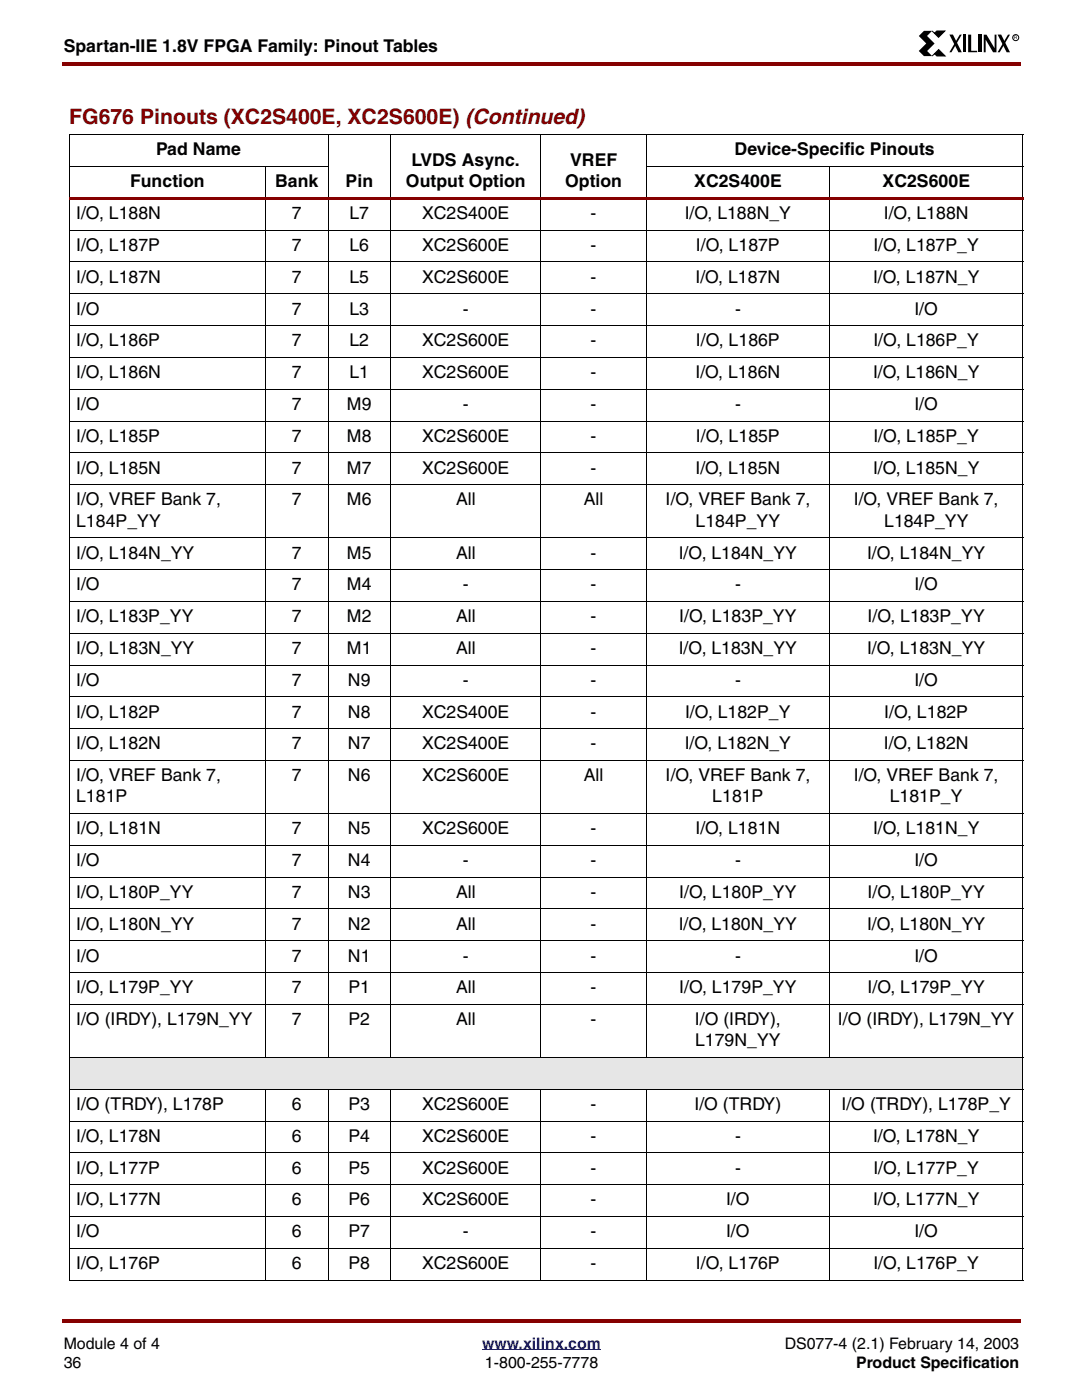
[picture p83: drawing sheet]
<svg xmlns="http://www.w3.org/2000/svg" width="216mm" height="279mm" viewBox="0 0 216 279" stroke-linecap="round" stroke-linejoin="round" font-family="sans-serif">
<defs><g id="words">
<text font-size="4.2" fill="#850000" x="13.8" y="24.8">FG676 Pinouts (XC2S400E, XC2S600E) (Continued)</text>
<g font-size="3.5">
<text x="12.7" y="10.5">Spartan-IIE 1.8V FPGA Family: Pinout Tables</text>
<text x="31.1" y="31">Pad Name</text>
<text x="82.1" y="33.1">LVDS Async.</text>
<text x="113.7" y="33.1">VREF</text>
<text x="146.5" y="31">Device-Specific Pinouts</text>
<text x="26" y="37.4">Function</text>
<text x="54.9" y="37.4">Bank</text>
<text x="68.9" y="37.4">Pin</text>
<text x="80.9" y="37.4">Output Option</text>
<text x="112.7" y="37.4">Option</text>
<text x="138.4" y="37.4">XC2S400E</text>
<text x="176" y="37.4">XC2S600E</text>
<text x="15.2" y="43.7">I/O, L188N</text>
<text x="58.2" y="43.7">7</text>
<text x="69.7" y="43.7">L7</text>
<text x="84.2" y="43.7">XC2S400E</text>
<text x="117.8" y="43.7">-</text>
<text x="136.5" y="43.7">I/O, L188N_Y</text>
<text x="176.2" y="43.7">I/O, L188N</text>
<text x="15.2" y="50.1">I/O, L187P</text>
<text x="58.2" y="50.1">7</text>
<text x="69.7" y="50.1">L6</text>
<text x="84.2" y="50.1">XC2S600E</text>
<text x="117.8" y="50.1">-</text>
<text x="138.8" y="50.1">I/O, L187P</text>
<text x="174.2" y="50.1">I/O, L187P_Y</text>
<text x="15.2" y="56.4">I/O, L187N</text>
<text x="58.2" y="56.4">7</text>
<text x="69.7" y="56.4">L5</text>
<text x="84.2" y="56.4">XC2S600E</text>
<text x="117.8" y="56.4">-</text>
<text x="138.7" y="56.4">I/O, L187N</text>
<text x="174.1" y="56.4">I/O, L187N_Y</text>
<text x="15.2" y="62.8">I/O</text>
<text x="58.2" y="62.8">7</text>
<text x="69.7" y="62.8">L3</text>
<text x="92.3" y="62.8">-</text>
<text x="117.8" y="62.8">-</text>
<text x="146.6" y="62.8">-</text>
<text x="182.3" y="62.8">I/O</text>
<text x="15.2" y="69.1">I/O, L186P</text>
<text x="58.2" y="69.1">7</text>
<text x="69.7" y="69.1">L2</text>
<text x="84.2" y="69.1">XC2S600E</text>
<text x="117.8" y="69.1">-</text>
<text x="138.8" y="69.1">I/O, L186P</text>
<text x="174.2" y="69.1">I/O, L186P_Y</text>
<text x="15.2" y="75.5">I/O, L186N</text>
<text x="58.2" y="75.5">7</text>
<text x="69.7" y="75.5">L1</text>
<text x="84.2" y="75.5">XC2S600E</text>
<text x="117.8" y="75.5">-</text>
<text x="138.7" y="75.5">I/O, L186N</text>
<text x="174.1" y="75.5">I/O, L186N_Y</text>
<text x="15.2" y="81.8">I/O</text>
<text x="58.2" y="81.8">7</text>
<text x="69.2" y="81.8">M9</text>
<text x="92.3" y="81.8">-</text>
<text x="117.8" y="81.8">-</text>
<text x="146.6" y="81.8">-</text>
<text x="182.3" y="81.8">I/O</text>
<text x="15.2" y="88.2">I/O, L185P</text>
<text x="58.2" y="88.2">7</text>
<text x="69.2" y="88.2">M8</text>
<text x="84.2" y="88.2">XC2S600E</text>
<text x="117.8" y="88.2">-</text>
<text x="138.8" y="88.2">I/O, L185P</text>
<text x="174.2" y="88.2">I/O, L185P_Y</text>
<text x="15.2" y="94.5">I/O, L185N</text>
<text x="58.2" y="94.5">7</text>
<text x="69.2" y="94.5">M7</text>
<text x="84.2" y="94.5">XC2S600E</text>
<text x="117.8" y="94.5">-</text>
<text x="138.7" y="94.5">I/O, L185N</text>
<text x="174.1" y="94.5">I/O, L185N_Y</text>
<text x="15.2" y="100.9">I/O, VREF Bank 7,</text>
<text x="58.2" y="100.9">7</text>
<text x="69.2" y="100.9">M6</text>
<text x="90.9" y="100.9">All</text>
<text x="116.4" y="100.9">All</text>
<text x="132.7" y="100.9">I/O, VREF Bank 7,</text>
<text x="170.3" y="100.9">I/O, VREF Bank 7,</text>
<text x="15.2" y="105.1">L184P_YY</text>
<text x="138.7" y="105.1">L184P_YY</text>
<text x="176.3" y="105.1">L184P_YY</text>
<text x="15.2" y="111.5">I/O, L184N_YY</text>
<text x="58.2" y="111.5">7</text>
<text x="69.2" y="111.5">M5</text>
<text x="90.9" y="111.5">All</text>
<text x="117.8" y="111.5">-</text>
<text x="135.3" y="111.5">I/O, L184N_YY</text>
<text x="172.9" y="111.5">I/O, L184N_YY</text>
<text x="15.2" y="117.8">I/O</text>
<text x="58.2" y="117.8">7</text>
<text x="69.2" y="117.8">M4</text>
<text x="92.3" y="117.8">-</text>
<text x="117.8" y="117.8">-</text>
<text x="146.6" y="117.8">-</text>
<text x="182.3" y="117.8">I/O</text>
<text x="15.2" y="124.2">I/O, L183P_YY</text>
<text x="58.2" y="124.2">7</text>
<text x="69.2" y="124.2">M2</text>
<text x="90.9" y="124.2">All</text>
<text x="117.8" y="124.2">-</text>
<text x="135.4" y="124.2">I/O, L183P_YY</text>
<text x="173" y="124.2">I/O, L183P_YY</text>
<text x="15.2" y="130.5">I/O, L183N_YY</text>
<text x="58.2" y="130.5">7</text>
<text x="69.2" y="130.5">M1</text>
<text x="90.9" y="130.5">All</text>
<text x="117.8" y="130.5">-</text>
<text x="135.3" y="130.5">I/O, L183N_YY</text>
<text x="172.9" y="130.5">I/O, L183N_YY</text>
<text x="15.2" y="136.9">I/O</text>
<text x="58.2" y="136.9">7</text>
<text x="69.4" y="136.9">N9</text>
<text x="92.3" y="136.9">-</text>
<text x="117.8" y="136.9">-</text>
<text x="146.6" y="136.9">-</text>
<text x="182.3" y="136.9">I/O</text>
<text x="15.2" y="143.2">I/O, L182P</text>
<text x="58.2" y="143.2">7</text>
<text x="69.4" y="143.2">N8</text>
<text x="84.2" y="143.2">XC2S400E</text>
<text x="117.8" y="143.2">-</text>
<text x="136.6" y="143.2">I/O, L182P_Y</text>
<text x="176.3" y="143.2">I/O, L182P</text>
<text x="15.2" y="149.6">I/O, L182N</text>
<text x="58.2" y="149.6">7</text>
<text x="69.4" y="149.6">N7</text>
<text x="84.2" y="149.6">XC2S400E</text>
<text x="117.8" y="149.6">-</text>
<text x="136.5" y="149.6">I/O, L182N_Y</text>
<text x="176.2" y="149.6">I/O, L182N</text>
<text x="15.2" y="155.9">I/O, VREF Bank 7,</text>
<text x="58.2" y="155.9">7</text>
<text x="69.4" y="155.9">N6</text>
<text x="84.2" y="155.9">XC2S600E</text>
<text x="116.4" y="155.9">All</text>
<text x="132.7" y="155.9">I/O, VREF Bank 7,</text>
<text x="170.3" y="155.9">I/O, VREF Bank 7,</text>
<text x="15.2" y="160.1">L181P</text>
<text x="142" y="160.1">L181P</text>
<text x="177.4" y="160.1">L181P_Y</text>
<text x="15.2" y="166.5">I/O, L181N</text>
<text x="58.2" y="166.5">7</text>
<text x="69.4" y="166.5">N5</text>
<text x="84.2" y="166.5">XC2S600E</text>
<text x="117.8" y="166.5">-</text>
<text x="138.7" y="166.5">I/O, L181N</text>
<text x="174.1" y="166.5">I/O, L181N_Y</text>
<text x="15.2" y="172.8">I/O</text>
<text x="58.2" y="172.8">7</text>
<text x="69.4" y="172.8">N4</text>
<text x="92.3" y="172.8">-</text>
<text x="117.8" y="172.8">-</text>
<text x="146.6" y="172.8">-</text>
<text x="182.3" y="172.8">I/O</text>
<text x="15.2" y="179.2">I/O, L180P_YY</text>
<text x="58.2" y="179.2">7</text>
<text x="69.4" y="179.2">N3</text>
<text x="90.9" y="179.2">All</text>
<text x="117.8" y="179.2">-</text>
<text x="135.4" y="179.2">I/O, L180P_YY</text>
<text x="173" y="179.2">I/O, L180P_YY</text>
<text x="15.2" y="185.5">I/O, L180N_YY</text>
<text x="58.2" y="185.5">7</text>
<text x="69.4" y="185.5">N2</text>
<text x="90.9" y="185.5">All</text>
<text x="117.8" y="185.5">-</text>
<text x="135.3" y="185.5">I/O, L180N_YY</text>
<text x="172.9" y="185.5">I/O, L180N_YY</text>
<text x="15.2" y="191.9">I/O</text>
<text x="58.2" y="191.9">7</text>
<text x="69.4" y="191.9">N1</text>
<text x="92.3" y="191.9">-</text>
<text x="117.8" y="191.9">-</text>
<text x="146.6" y="191.9">-</text>
<text x="182.3" y="191.9">I/O</text>
<text x="15.2" y="198.2">I/O, L179P_YY</text>
<text x="58.2" y="198.2">7</text>
<text x="69.5" y="198.2">P1</text>
<text x="90.9" y="198.2">All</text>
<text x="117.8" y="198.2">-</text>
<text x="135.4" y="198.2">I/O, L179P_YY</text>
<text x="173" y="198.2">I/O, L179P_YY</text>
<text x="15.2" y="204.6">I/O (IRDY), L179N_YY</text>
<text x="58.2" y="204.6">7</text>
<text x="69.5" y="204.6">P2</text>
<text x="90.9" y="204.6">All</text>
<text x="117.8" y="204.6">-</text>
<text x="138.6" y="204.6">I/O (IRDY),</text>
<text x="138.6" y="208.8">L179N_YY</text>
<text x="167.1" y="204.6">I/O (IRDY), L179N_YY</text>
<text x="15.2" y="221.5">I/O (TRDY), L178P</text>
<text x="58.2" y="221.5">6</text>
<text x="69.5" y="221.5">P3</text>
<text x="84.2" y="221.5">XC2S600E</text>
<text x="117.8" y="221.5">-</text>
<text x="138.5" y="221.5">I/O (TRDY)</text>
<text x="167.8" y="221.5">I/O (TRDY), L178P_Y</text>
<text x="15.2" y="227.9">I/O, L178N</text>
<text x="58.2" y="227.9">6</text>
<text x="69.5" y="227.9">P4</text>
<text x="84.2" y="227.9">XC2S600E</text>
<text x="117.8" y="227.9">-</text>
<text x="146.6" y="227.9">-</text>
<text x="174.1" y="227.9">I/O, L178N_Y</text>
<text x="15.2" y="234.2">I/O, L177P</text>
<text x="58.2" y="234.2">6</text>
<text x="69.5" y="234.2">P5</text>
<text x="84.2" y="234.2">XC2S600E</text>
<text x="117.8" y="234.2">-</text>
<text x="146.6" y="234.2">-</text>
<text x="174.2" y="234.2">I/O, L177P_Y</text>
<text x="15.2" y="240.6">I/O, L177N</text>
<text x="58.2" y="240.6">6</text>
<text x="69.5" y="240.6">P6</text>
<text x="84.2" y="240.6">XC2S600E</text>
<text x="117.8" y="240.6">-</text>
<text x="144.8" y="240.6">I/O</text>
<text x="174.1" y="240.6">I/O, L177N_Y</text>
<text x="15.2" y="246.9">I/O</text>
<text x="58.2" y="246.9">6</text>
<text x="69.5" y="246.9">P7</text>
<text x="92.3" y="246.9">-</text>
<text x="117.8" y="246.9">-</text>
<text x="144.8" y="246.9">I/O</text>
<text x="182.3" y="246.9">I/O</text>
<text x="15.2" y="253.3">I/O, L176P</text>
<text x="58.2" y="253.3">6</text>
<text x="69.5" y="253.3">P8</text>
<text x="84.2" y="253.3">XC2S600E</text>
<text x="117.8" y="253.3">-</text>
<text x="138.8" y="253.3">I/O, L176P</text>
<text x="174.2" y="253.3">I/O, L176P_Y</text>
</g>
<g font-size="3.2">
<text x="12.7" y="269.2">Module 4 of 4</text>
<text x="156.5" y="269.2">DS077-4 (2.1) February 14, 2003</text>
<text x="12.7" y="273.1">36</text>
<text x="96.7" y="273.1">1-800-255-7778</text>
<text x="170.7" y="273.1">Product Specification</text>
</g>
<text font-size="3.2" fill="#00f" x="96.1" y="269.2">www.xilinx.com</text>
<text font-size="1" x="202.2" y="7.9">R</text>
</g></defs>
<g fill="#850000">
<path d="M12.4 12.4h.3v.7h-.3z"/>
<path d="M12.7 12.4h190.8v.7h-190.8z"/>
</g>
<path d="M12.7 267h190.5v9.9h-190.5z" fill="#fff"/>
<path d="M96.1 269.4h23.7" fill="none" stroke="#00f" stroke-width=".2"/>
<g fill="#850000">
<path d="M12.4 263.2h.3v.7h-.3z"/>
<path d="M12.7 263.2h190.8v.7h-190.8z"/>
</g>
<path d="M183.1 6.1h20.1v5.2h-20.1z" fill="#fff"/>
<path d="M184.2 6.2h1.7l-1.1 1 1.6 1.5-1.5 1.5 1 1h-1.7l-1-1 1.5-1.5-1.5-1.5zM189.3 6.9h.7l1.8 3.5h-.7zM191.4 6.9h.4l-2.1 3.5h-.4zM192 6.9h.6v3.5h-.6zM193 6.9h.6v3.2h1.2v.3h-1.8zM195.1 6.9h.6v3.5h-.6zM196.2 6.9h.5l1.6 2.7v-2.7h.4v3.5h-.7l-1.5-2.5v2.5h-.3zM198.9 6.9h.7l1.8 3.5h-.7zM201 6.9h.4l-2.1 3.5h-.4z" fill="#000"/>
<path d="M185.9 6.2l.4 .4 .5-.4h1.6l-1.3 1.3zM186.3 10.7l-.4 .5 1.3-1.3 1.3 1.3h-1.7z" fill="#000" stroke="#000" stroke-width=".2"/>
<circle cx="202.5" cy="7.5" r=".6" fill="none" stroke="#000" stroke-width=".2"/>
<path d="M13.8 211h190.2v6.4h-190.2z" fill="#e6e6e6"/>
<g fill="none" stroke="#000" stroke-width=".2">
<path d="M13.8 26.9h190.2M13.8 33.2h51.6M13.8 26.9v228.5M53 33.2v177.9M65.4 26.8v184.3M77.9 26.8v184.3M107.9 26.8v184.3M128.8 33.2h75.2M128.9 26.8v184.3M165.4 33.2v177.9M204 26.9v228.5M53 217.3v38.3"/>
<path d="M65.4 217.3v38.3M77.9 217.3v38.3M107.9 217.3v38.3M128.9 217.3v38.3M165.4 217.3v38.3"/>
</g>
<path d="M13.8 39.3h190.2v.6h-190.2z" fill="#850000"/>
<g fill="none" stroke="#000" stroke-width=".2">
<path d="M13.8 45.9h190.2M13.8 52.3h190.2M13.8 58.6h190.2M13.8 65h190.2M13.8 71.3h190.2M13.8 77.7h190.2M13.8 84h190.2M13.8 90.4h190.2M13.8 96.7h190.2M13.8 107.3h190.2M13.8 113.7h190.2M13.8 120h190.2"/>
<path d="M13.8 126.4h190.2M13.8 132.7h190.2M13.8 139.1h190.2M13.8 145.4h190.2M13.8 151.8h190.2M13.8 162.3h190.2M13.8 168.7h190.2M13.8 175h190.2M13.8 181.4h190.2M13.8 187.7h190.2M13.8 194.1h190.2M13.8 200.4h190.2"/>
<path d="M13.8 211h190.2M13.8 217.4h190.2M13.8 223.7h190.2M13.8 230.1h190.2M13.8 236.4h190.2M13.8 242.8h190.2M13.8 249.2h190.2M13.8 255.5h190.2"/>
</g>
<use href="#words"/>
</svg>
